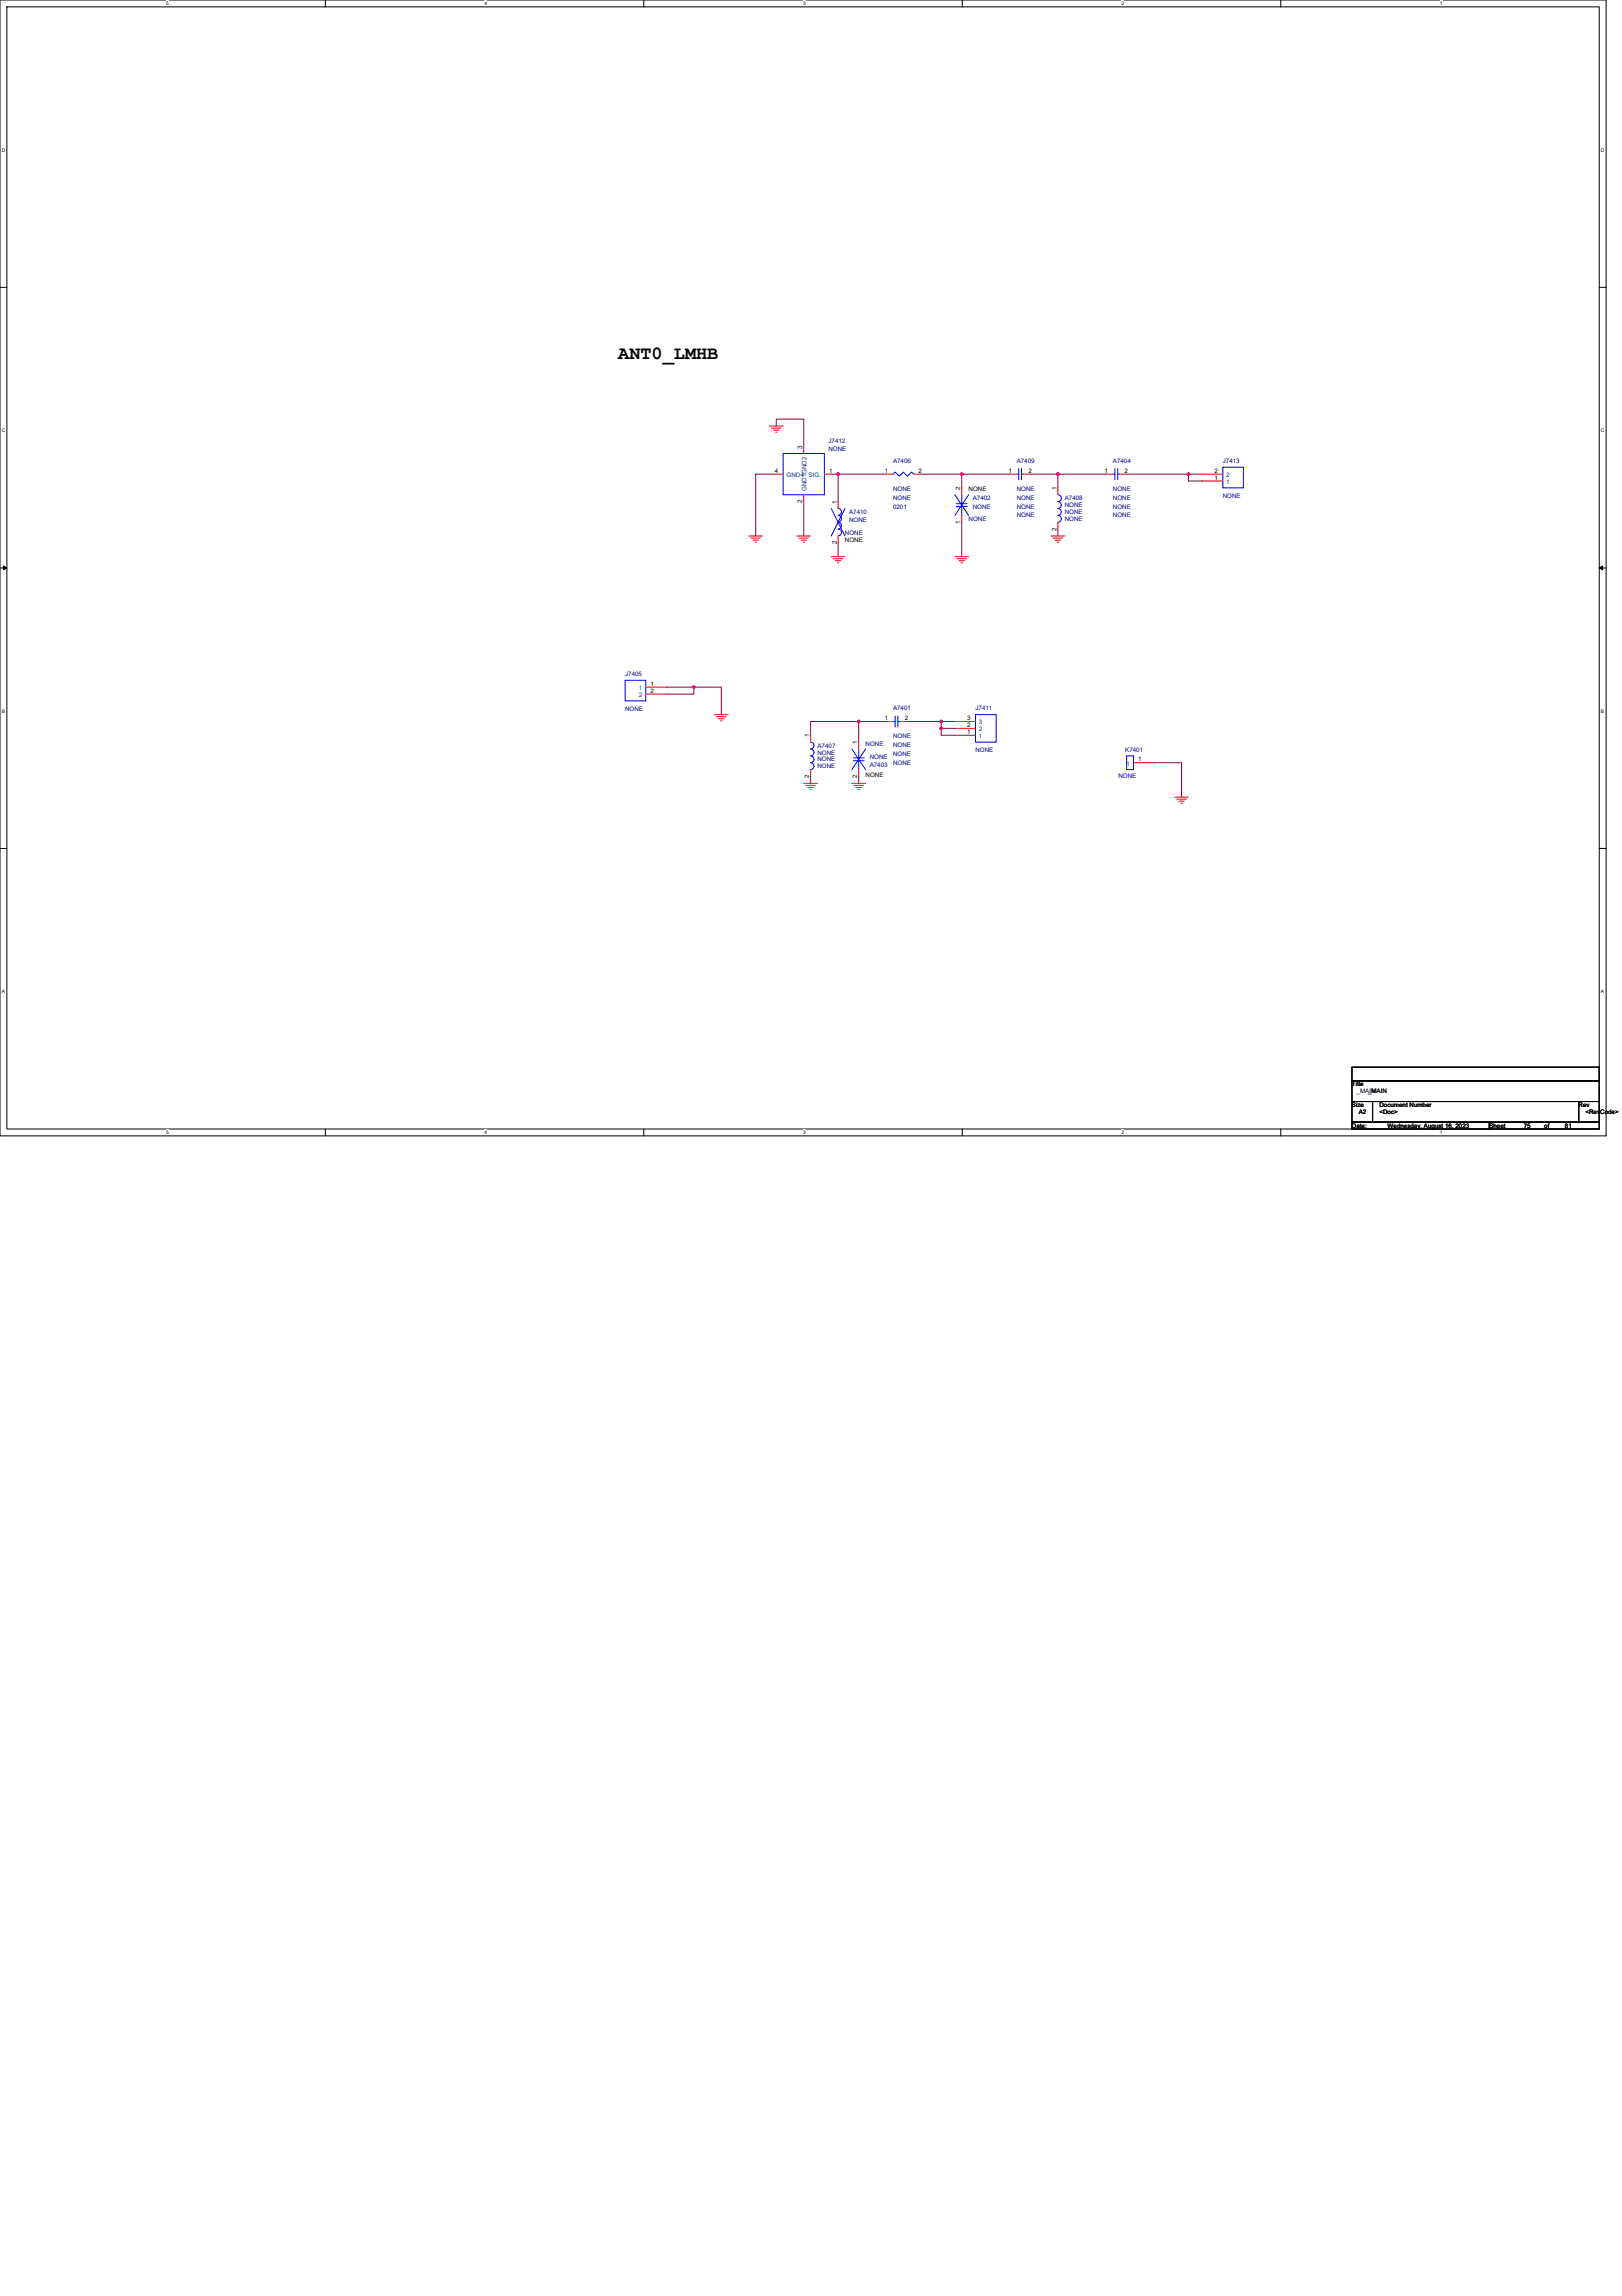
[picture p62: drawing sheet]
<svg xmlns="http://www.w3.org/2000/svg" width="210mm" height="297mm" viewBox="0 0 210 297" stroke-linecap="round" stroke-linejoin="round" font-family="sans-serif">
<defs><g id="words">
<text font-size="2.4" x="80" y="46.5">ANT0_LMHB</text>
<g font-size=".8">
<text x="103.8" y="58.1" transform="rotate(-90 103.8 58.1)">3</text>
<text x="100.3" y="61.2">4</text>
<text x="103.8" y="65.1" transform="rotate(-90 103.8 65.1)">2</text>
<text x="107.3" y="61.2">1</text>
<text x="108.3" y="65.2" transform="rotate(-90 108.3 65.2)">1</text>
<text x="114.5" y="61.2">1</text>
<text x="118.9" y="61.2">2</text>
<text x="124.3" y="63.4" transform="rotate(-90 124.3 63.4)">2</text>
<text x="125.3" y="63.5">NONE</text>
<text x="130.5" y="61.2">1</text>
<text x="133.1" y="61.2">2</text>
<text x="136.7" y="63.4" transform="rotate(-90 136.7 63.4)">1</text>
<text x="143" y="61.2">1</text>
<text x="145.5" y="61.2">2</text>
<text x="157.2" y="62">1</text>
<text x="157.2" y="61.2">2</text>
<text x="108.3" y="70.4" transform="rotate(-90 108.3 70.4)">2</text>
<text x="109.3" y="70.1">NONE</text>
<text x="124.3" y="67.7" transform="rotate(-90 124.3 67.7)">1</text>
<text x="136.7" y="68.6" transform="rotate(-90 136.7 68.6)">2</text>
<text x="84.2" y="88.7">1</text>
<text x="84.2" y="89.6">2</text>
<text x="104.7" y="95.4" transform="rotate(-90 104.7 95.4)">1</text>
<text x="114.5" y="93.2">1</text>
<text x="117.1" y="93.2">2</text>
<text x="125.2" y="94.9">1</text>
<text x="125.2" y="94.1">2</text>
<text x="125.2" y="93.2">3</text>
<text x="104.7" y="100.6" transform="rotate(-90 104.7 100.6)">2</text>
<text x="110.9" y="100.6" transform="rotate(-90 110.9 100.6)">2</text>
<text x="110.9" y="96.3" transform="rotate(-90 110.9 96.3)">1</text>
<text x="112" y="100.5">NONE</text>
<text x="147.3" y="98.5">1</text>
<text x="175" y="140.6">Title</text>
<text x="175" y="143.2">Size</text>
<text x="175.6" y="141.4">_MAIN</text>
<text x="177" y="141.4">_MAIN</text>
<text x="178.5" y="143.2">Document Number</text>
<text x="204.3" y="143.2">Rev</text>
<text x="175" y="145.9">Date:</text>
<text x="175.8" y="144.1">A2</text>
<text x="178.5" y="144.1">&lt;Doc&gt;</text>
<text x="179.6" y="145.9">Wednesday, August 16, 2023</text>
<text x="192.7" y="145.9">Sheet</text>
<text x="197.2" y="145.9">75</text>
<text x="199.8" y="145.9">of</text>
<text x="202.5" y="145.9">81</text>
<text x="205.2" y="144.1">&lt;RevCode&gt;</text>
</g>
<g font-size=".8" fill="#000080">
<text x="107.2" y="57.3">J7412</text>
<text x="107.2" y="58.3">NONE</text>
<text x="115.6" y="59.8">A7406</text>
<text x="131.6" y="59.8">A7409</text>
<text x="144" y="59.8">A7404</text>
<text x="158.2" y="59.8">J7413</text>
<text x="115.6" y="63.5">NONE</text>
<text x="115.6" y="64.6">NONE</text>
<text x="115.6" y="65.8">0201</text>
<text x="125.9" y="64.7">A7402</text>
<text x="125.9" y="65.8">NONE</text>
<text x="131.6" y="63.5">NONE</text>
<text x="131.6" y="64.6">NONE</text>
<text x="131.6" y="65.8">NONE</text>
<text x="137.8" y="64.7">A7408</text>
<text x="137.8" y="65.6">NONE</text>
<text x="144" y="63.5">NONE</text>
<text x="144" y="64.6">NONE</text>
<text x="144" y="65.8">NONE</text>
<text x="158.2" y="64.4">NONE</text>
<text x="109.3" y="69.2">NONE</text>
<text x="109.9" y="66.5">A7410</text>
<text x="109.9" y="67.6">NONE</text>
<text x="125.3" y="67.4">NONE</text>
<text x="131.6" y="66.9">NONE</text>
<text x="137.8" y="66.5">NONE</text>
<text x="137.8" y="67.4">NONE</text>
<text x="144" y="66.9">NONE</text>
<text x="80.9" y="87.4">J7405</text>
<text x="80.9" y="91.9">NONE</text>
<text x="115.6" y="91.8">A7401</text>
<text x="115.6" y="95.5">NONE</text>
<text x="126.2" y="91.8">J7411</text>
<text x="105.8" y="96.7">A7407</text>
<text x="105.8" y="97.6">NONE</text>
<text x="105.8" y="98.5">NONE</text>
<text x="105.8" y="99.4">NONE</text>
<text x="112" y="96.6">NONE</text>
<text x="112.5" y="99.2">A7403</text>
<text x="112.5" y="98.2">NONE</text>
<text x="115.6" y="96.6">NONE</text>
<text x="115.6" y="97.8">NONE</text>
<text x="115.6" y="99">NONE</text>
<text x="126.2" y="97.3">NONE</text>
<text x="144.7" y="100.6">NONE</text>
<text x="145.6" y="97.3">K7401</text>
</g>
<g font-size=".8" fill="#004080">
<text x="101.8" y="61.7">GND4</text>
<text x="104.4" y="63.6" transform="rotate(-90 104.4 63.6)">GND1GND2</text>
<text x="104.6" y="61.7">SIG.</text>
<text x="158.7" y="62.6">1</text>
<text x="158.7" y="61.7">2</text>
<text x="82.7" y="89.3">1</text>
<text x="82.7" y="90.2">2</text>
<text x="126.7" y="95.5">1</text>
<text x="126.7" y="94.6">2</text>
<text x="126.7" y="93.7">3</text>
<text x="145.8" y="99">1</text>
</g>
<g font-size=".6">
<text x="21.5" y=".7">5</text>
<text x="62.7" y=".7">4</text>
<text x="103.9" y=".7">3</text>
<text x="145.1" y=".7">2</text>
<text x="186.3" y=".7">1</text>
<text x=".2" y="19.6">D</text>
<text x="207.2" y="19.6">D</text>
<text x=".2" y="55.9">C</text>
<text x="207.2" y="55.9">C</text>
<text x=".2" y="92.2">B</text>
<text x="207.2" y="92.2">B</text>
<text x=".2" y="128.5">A</text>
<text x="207.2" y="128.5">A</text>
<text x="21.5" y="146.7">5</text>
<text x="62.7" y="146.7">4</text>
<text x="103.9" y="146.7">3</text>
<text x="145.1" y="146.7">2</text>
<text x="186.3" y="146.7">1</text>
</g>
</g></defs>
<path d="M0 0h207.8v147h-207.8zM.9 .9h206.1v145.2h-206.1z" fill="none" stroke="#000" stroke-width=".13"/>
<g fill="#fff">
<path d="M21.5 .1h.4v.7h-.4z"/>
<path d="M21.5 146.2h.4v.7h-.4z"/>
</g>
<path d="M42.1 0v.9M42.1 146.1v.9" fill="none" stroke="#000" stroke-width=".13"/>
<g fill="#fff">
<path d="M62.7 .1h.4v.7h-.4z"/>
<path d="M62.7 146.2h.4v.7h-.4z"/>
</g>
<path d="M83.3 0v.9M83.3 146.1v.9" fill="none" stroke="#000" stroke-width=".13"/>
<g fill="#fff">
<path d="M103.9 .1h.4v.7h-.4z"/>
<path d="M103.9 146.2h.4v.7h-.4z"/>
</g>
<path d="M124.5 0v.9M124.5 146.1v.9" fill="none" stroke="#000" stroke-width=".13"/>
<g fill="#fff">
<path d="M145.1 .1h.4v.7h-.4z"/>
<path d="M145.1 146.2h.4v.7h-.4z"/>
</g>
<path d="M165.7 0v.9M165.7 146.1v.9" fill="none" stroke="#000" stroke-width=".13"/>
<g fill="#fff">
<path d="M186.3 .1h.4v.7h-.4z"/>
<path d="M186.3 146.2h.4v.7h-.4z"/>
<path d="M.2 19h.5v.7h-.5z"/>
<path d="M207.2 19h.4v.7h-.4z"/>
<path d="M.2 55.3h.5v.7h-.5z"/>
<path d="M207.2 55.3h.4v.7h-.4z"/>
</g>
<path d="M0 37.2h.9M207 37.2h.8" fill="none" stroke="#000" stroke-width=".13"/>
<g fill="#fff">
<path d="M.2 91.6h.4v.7h-.4z"/>
<path d="M207.2 91.6h.4v.7h-.4z"/>
</g>
<path d="M0 73.5h.9M.4 73.2l.5 .3-.5 .2zM207 73.5l.4-.3v.5zM207 73.5h.8" fill="none" stroke="#000" stroke-width=".13"/>
<path d="M.4 73.2l.5 .3-.5 .2zM207 73.5l.4-.3v.5z" fill="#000"/>
<g fill="#fff">
<path d="M.2 127.9h.4v.7h-.4z"/>
<path d="M207.2 127.9h.4v.7h-.4z"/>
</g>
<path d="M0 109.8h.9M207 109.8h.8M175 138.1h32v1.7h-32zM175 139.8h32v2.7h-32zM175 142.5h2.6v2.7h-2.6zM175 145.2h17.7v.9h-17.7zM177.6 142.5h26.7v2.7h-26.7zM192.7 145.2h14.3v.9h-14.3zM204.3 142.5h2.7v2.7h-2.7z" fill="none" stroke="#000" stroke-width=".13"/>
<g fill="none" stroke="#f00" stroke-width=".13">
<path d="M99.6 55.1h1.7M99.8 55.4h1.3M100.1 55.7h.7M100.4 55.9h.1M104 57.8v.9M96.9 69.3h1.8M97.2 69.6h1.2M97.4 69.9h.7M97.7 70.1h.2M100.5 61.3h.8M103.1 69.3h1.8M103.4 69.6h1.2"/>
<path d="M103.7 69.9h.7M103.9 70.1h.2M104 64v.9M106.7 61.3h.9M107.6 72h1.7M107.8 72.3h1.3M108.1 72.5h.7M108.4 72.8h.1M108.5 64.9v.9M108.5 69.3v.9M114.7 61.3h.9M118.2 61.3h.9"/>
<path d="M123.6 72h1.7M123.8 72.3h1.3M124.1 72.5h.7M124.4 72.8h.1M124.5 66.7v.9M124.5 63.1v.9M130.7 61.3h.9M132.5 61.3h.8M136 69.3h1.8M136.3 69.6h1.2M136.6 69.9h.7M136.8 70.1h.2"/>
<path d="M136.9 63.1v.9M136.9 67.6v.9M143.1 61.3h.9M144.9 61.3h.9M155.6 62.2h2.6M155.6 61.3h2.6M83.6 88.9h2.6M83.6 89.8h2.6M92.5 92.5h1.7M92.7 92.7h1.3M93 93h.7M93.3 93.3h.1"/>
<path d="M104.9 95.1v.9M104.9 99.6v.9M111.1 96v.9M111.1 99.6v.9M114.7 93.3h.9M116.5 93.3h.8M123.6 95.1h2.6M123.6 94.2h2.6M123.6 93.3h2.6M146.7 98.7h2.7M104 101.3h1.8M104.3 101.6h1.2"/>
<path d="M104.5 101.9h.8M104.8 102.1h.2M110.2 101.3h1.8M110.5 101.6h1.2M110.8 101.9h.7M111 102.1h.2M152 103.1h1.8M152.3 103.4h1.2M152.6 103.7h.7M152.8 103.9h.2"/>
</g>
<g fill="none" stroke="#00f" stroke-width=".13">
<path d="M101.3 58.7h5.4v5.3h-5.4zM107.6 65.8l1.7 3.5M108.5 65.8a.44 .44 0 0 1 .4 .4 .44 .44 0 0 1-.4 .5 .45 .45 0 0 1 .4 .4 .45 .45 0 0 1-.4 .5 .44 .44 0 0 1 .4 .4 .44 .44 0 0 1-.4 .4 .44 .44 0 0 1 .4 .5 .44 .44 0 0 1-.4 .4M109.3 65.8l-1.7 3.5M115.6 61.3l.2-.2 .6 .5 .5-.5 .5 .5 .6-.5 .2 .2M123.6 64l1.7 2.7M123.7 65.5h1.5M123.7 65.2h1.5M124.5 65.5v1.2M124.5 64v1.2M125.3 64l-1.7 2.7M131.6 61.3h.2"/>
<path d="M131.8 60.6v1.5M132.2 60.6v1.5M132.2 61.3h.3M136.9 64a.44 .44 0 0 1 .4 .4 .44 .44 0 0 1-.4 .5 .44 .44 0 0 1 .4 .4 .44 .44 0 0 1-.4 .5 .44 .44 0 0 1 .4 .4 .44 .44 0 0 1-.4 .5 .45 .45 0 0 1 .4 .4 .45 .45 0 0 1-.4 .5M144 61.3h.3M144.3 60.6v1.5M144.6 60.6v1.5M144.6 61.3h.3M158.2 60.5h2.7v2.6h-2.7zM80.9 88h2.7v2.7h-2.7zM104.9 96a.44 .44 0 0 1 .4 .5 .44 .44 0 0 1-.4 .4 .44 .44 0 0 1 .4 .4 .44 .44 0 0 1-.4 .5M104.9 97.8a.44 .44 0 0 1 .4 .4 .44 .44 0 0 1-.4 .5 .44 .44 0 0 1 .4 .4 .44 .44 0 0 1-.4 .5"/>
<path d="M110.2 96.9l1.8 2.7M110.4 98.1h1.4M110.4 98.4h1.4M111.1 96.9v1.2M111.1 98.4v1.2M112 96.9l-1.8 2.7M115.6 93.3h.2M115.8 92.6v1.5M116.2 92.6v1.5M116.2 93.3h.3M126.2 92.5h2.7v3.5h-2.7zM145.8 97.8h.9v1.8h-.9z"/>
</g>
<path d="M100.5 55.1v-.9h3.5v3.6M100.5 61.3h-2.7v8M107.6 61.3h.9M114.7 61.3h-6.2v3.6" fill="none" stroke="#800040" stroke-width=".13"/>
<circle cx="108.5" cy="61.3" r=".17" fill="#f0f"/>
<circle cx="108.5" cy="61.3" r=".17" fill="none" stroke="#f0f" stroke-width=".13"/>
<path d="M119.1 61.3h5.4" fill="none" stroke="#800040" stroke-width=".13"/>
<circle cx="124.5" cy="61.3" r=".17" fill="#f0f"/>
<circle cx="124.5" cy="61.3" r=".17" fill="none" stroke="#f0f" stroke-width=".13"/>
<path d="M130.7 61.3h-6.2v1.8M133.3 61.3h3.6" fill="none" stroke="#800040" stroke-width=".13"/>
<circle cx="136.9" cy="61.3" r=".17" fill="#f0f"/>
<circle cx="136.9" cy="61.3" r=".17" fill="none" stroke="#f0f" stroke-width=".13"/>
<path d="M143.1 61.3h-6.2v1.8M145.8 61.3h8M153.8 61.3v.9M153.8 61.3h1.8" fill="none" stroke="#800040" stroke-width=".13"/>
<circle cx="153.8" cy="61.3" r=".17" fill="#f0f"/>
<circle cx="153.8" cy="61.3" r=".17" fill="none" stroke="#f0f" stroke-width=".13"/>
<path d="M104 64.9v4.4M108.5 70.2v1.8M124.5 67.6v4.4M136.9 68.5v.8M153.8 62.2h1.8M86.2 88.9h3.6M93.3 88.9h-3.5v.9" fill="none" stroke="#800040" stroke-width=".13"/>
<circle cx="89.8" cy="88.9" r=".17" fill="#f0f"/>
<circle cx="89.8" cy="88.9" r=".17" fill="none" stroke="#f0f" stroke-width=".13"/>
<path d="M86.2 89.8h3.6M93.3 88.9v3.6M111.1 93.3h3.6M111.1 93.3h-6.2v1.8M111.1 93.3v2.7" fill="none" stroke="#800040" stroke-width=".13"/>
<circle cx="111.1" cy="93.3" r=".17" fill="#f0f"/>
<circle cx="111.1" cy="93.3" r=".17" fill="none" stroke="#f0f" stroke-width=".13"/>
<path d="M117.3 93.3h4.5" fill="none" stroke="#800040" stroke-width=".13"/>
<circle cx="121.8" cy="93.3" r=".17" fill="#f0f"/>
<circle cx="121.8" cy="93.3" r=".17" fill="none" stroke="#f0f" stroke-width=".13"/>
<path d="M123.6 93.3h-1.8v1.8" fill="none" stroke="#800040" stroke-width=".13"/>
<circle cx="121.8" cy="94.2" r=".17" fill="#f0f"/>
<circle cx="121.8" cy="94.2" r=".17" fill="none" stroke="#f0f" stroke-width=".13"/>
<path d="M121.8 95.1h1.8M121.8 94.2h1.8M149.4 98.7h3.5v4.4M104.9 100.5v.8M111.1 100.5v.8" fill="none" stroke="#800040" stroke-width=".13"/>
<circle cx="108.5" cy="61.3" r=".17" fill="#f0f"/>
<circle cx="108.5" cy="61.3" r=".17" fill="none" stroke="#f0f" stroke-width=".13"/>
<circle cx="124.5" cy="61.3" r=".17" fill="#f0f"/>
<circle cx="124.5" cy="61.3" r=".17" fill="none" stroke="#f0f" stroke-width=".13"/>
<circle cx="136.9" cy="61.3" r=".17" fill="#f0f"/>
<circle cx="136.9" cy="61.3" r=".17" fill="none" stroke="#f0f" stroke-width=".13"/>
<circle cx="153.8" cy="61.3" r=".17" fill="#f0f"/>
<circle cx="153.8" cy="61.3" r=".17" fill="none" stroke="#f0f" stroke-width=".13"/>
<circle cx="89.8" cy="88.9" r=".17" fill="#f0f"/>
<circle cx="89.8" cy="88.9" r=".17" fill="none" stroke="#f0f" stroke-width=".13"/>
<circle cx="111.1" cy="93.3" r=".17" fill="#f0f"/>
<circle cx="111.1" cy="93.3" r=".17" fill="none" stroke="#f0f" stroke-width=".13"/>
<circle cx="121.8" cy="93.3" r=".17" fill="#f0f"/>
<circle cx="121.8" cy="93.3" r=".17" fill="none" stroke="#f0f" stroke-width=".13"/>
<circle cx="121.8" cy="94.2" r=".17" fill="#f0f"/>
<circle cx="121.8" cy="94.2" r=".17" fill="none" stroke="#f0f" stroke-width=".13"/>
<use href="#words"/>
</svg>
